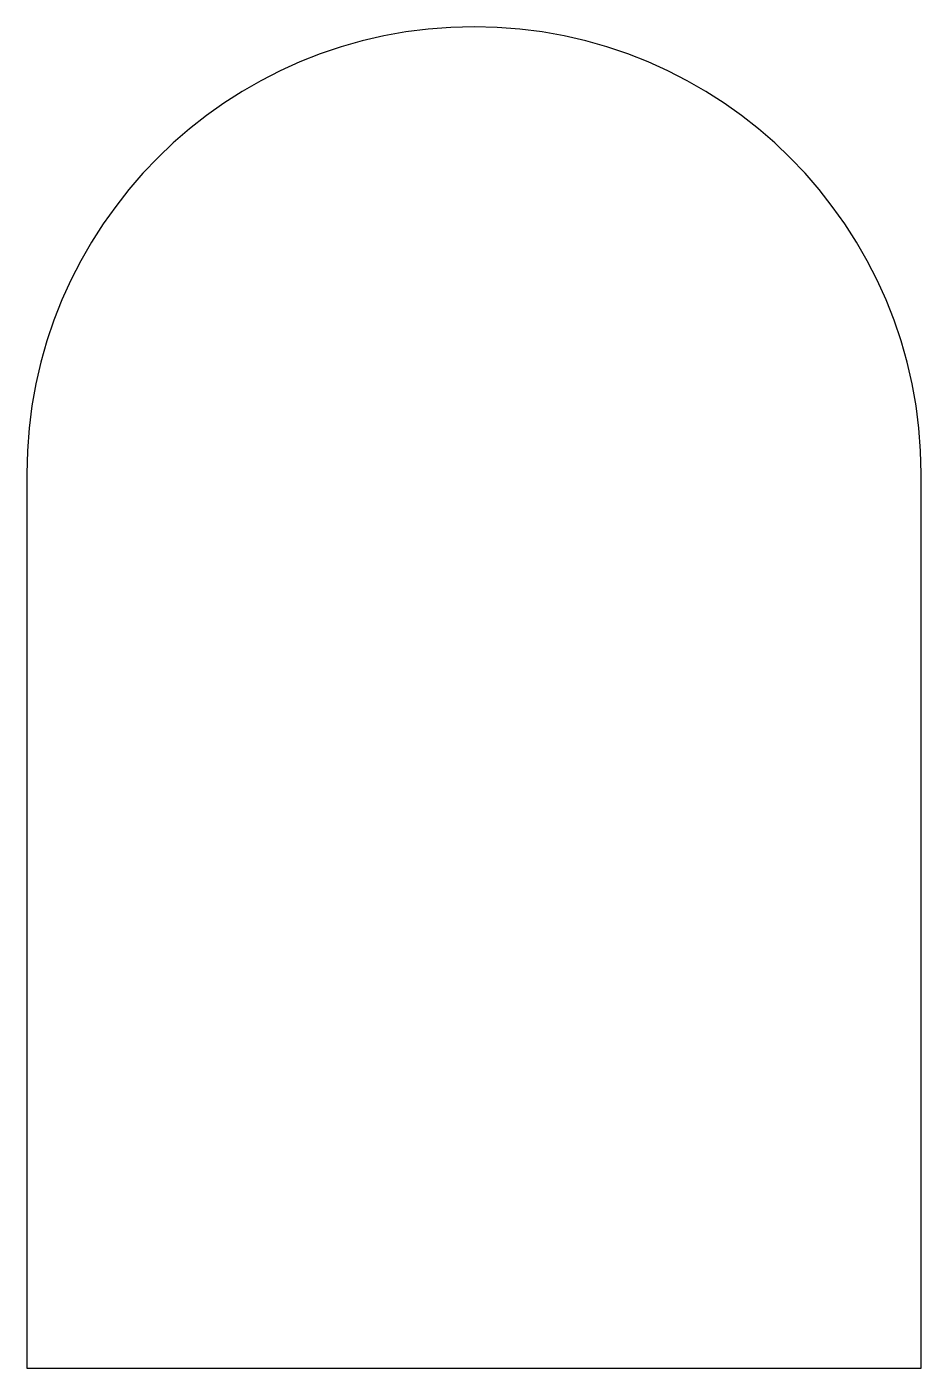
# Model space of a CAD drawing. Header units: millimetres. Extents: x 0 to 10, y 0 to 15.
import ezdxf

# ---------------------------------------------------------------- set-up
doc = ezdxf.new("R2010")
doc.units = ezdxf.units.MM

msp = doc.modelspace()

# ---------------------------------------------------------------- linework, layer by layer
for p, q in [((0, 10), (0, 0)), ((10, 0), (10, 10)), ((0, 0), (10, 0))]:
    msp.add_line(p, q)
msp.add_lwpolyline([(0, 0), (10, 0), (10, 10, 1), (0, 10)], format="xyb", close=True)
msp.add_arc((5, 10), 5, 0, 180)

doc.saveas('drawing.dxf')
